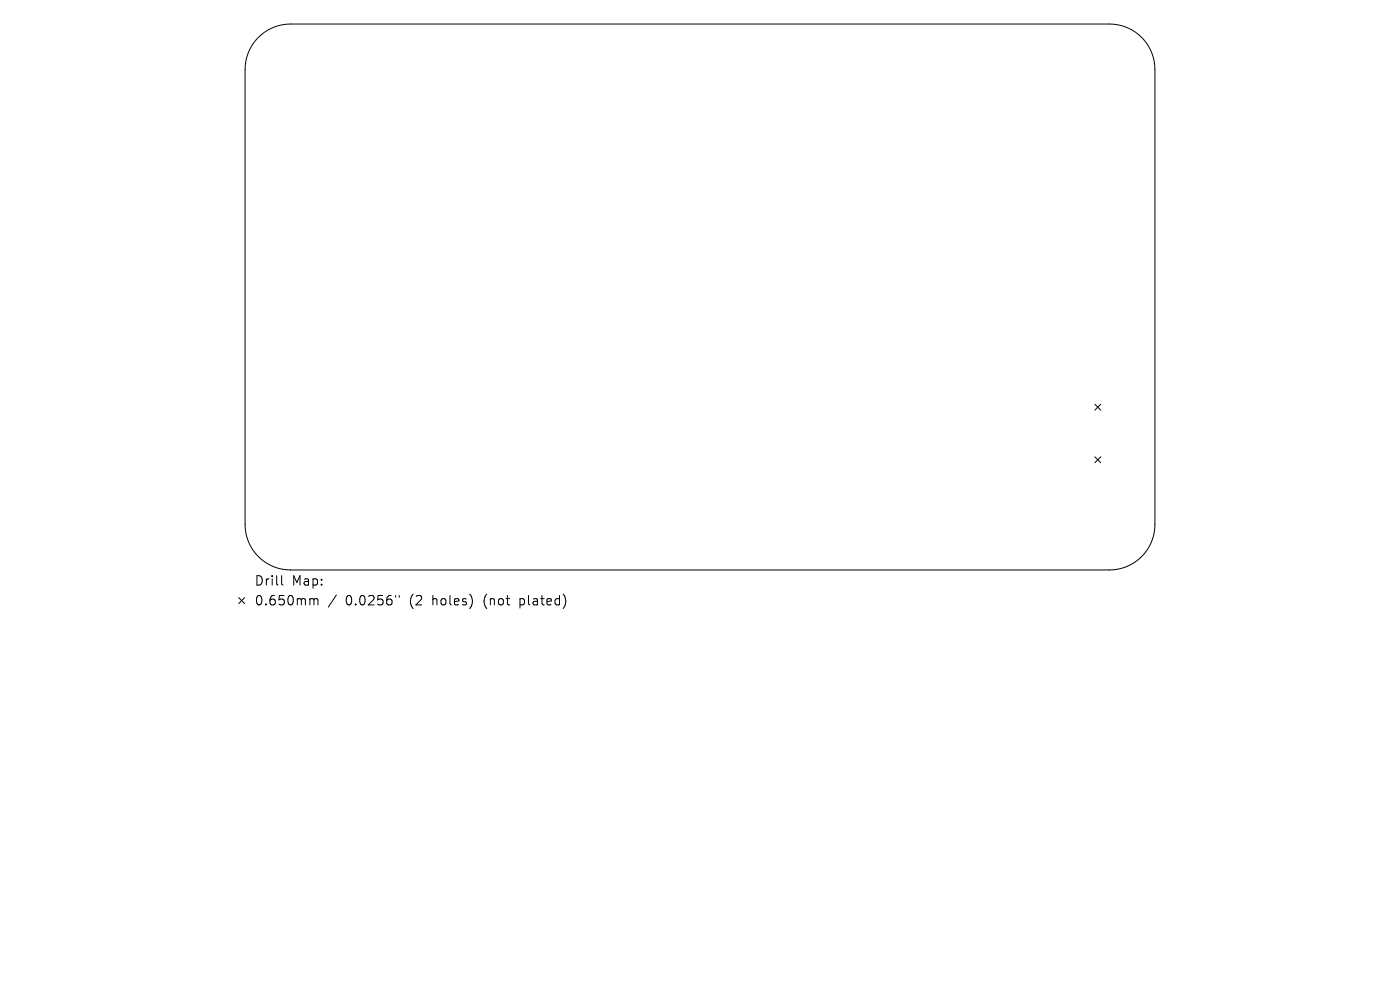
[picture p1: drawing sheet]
<svg xmlns="http://www.w3.org/2000/svg" width="297mm" height="210mm" viewBox="0 0 297 210" stroke-linecap="round" stroke-linejoin="round" font-family="sans-serif">
<defs><g id="words">
<g font-size="2.8">
<text x="53.9" y="124.5">Drill</text>
<text x="61.9" y="124.5">Map:</text>
<text x="53.9" y="128.7">0.650mm</text>
<text x="73.3" y="128.7">0.0256&quot;</text>
<text x="87.1" y="128.7">(2</text>
<text x="92" y="128.7">holes)</text>
<text x="103.1" y="128.7">(not</text>
<text x="110.9" y="128.7">plated)</text>
</g>
</g></defs>
<g fill="none" stroke="#000" stroke-width=".21">
<path d="M54.8 7.9a9.7 9.7 0 0 1 6.8-2.8h173.8a9.7 9.7 0 0 1 9.6 9.6v96.6a9.7 9.7 0 0 1-9.6 9.6h-173.8a9.7 9.7 0 0 1-9.6-9.6v-96.6a9.6 9.6 0 0 1 2.8-6.8zM232.3 85.7l1.2 1.3M232.3 96.9l1.2 1.3M233.5 85.7l-1.2 1.3M233.5 96.9l-1.2 1.3M50.6 126.8l1.3 1.2M51.9 126.8l-1.3 1.2M59.7 122.1v1.7l.3 .3M66 127h.3l.3 .3M66.6 127.3l.3-.3 .5 .1 .1 1.2M66.6 127.3v1M71.4 126.2l-1.8 2.6"/>
<path d="M83.9 126.3v.4M84.7 126.3v.4"/>
</g>
<use href="#words"/>
</svg>
